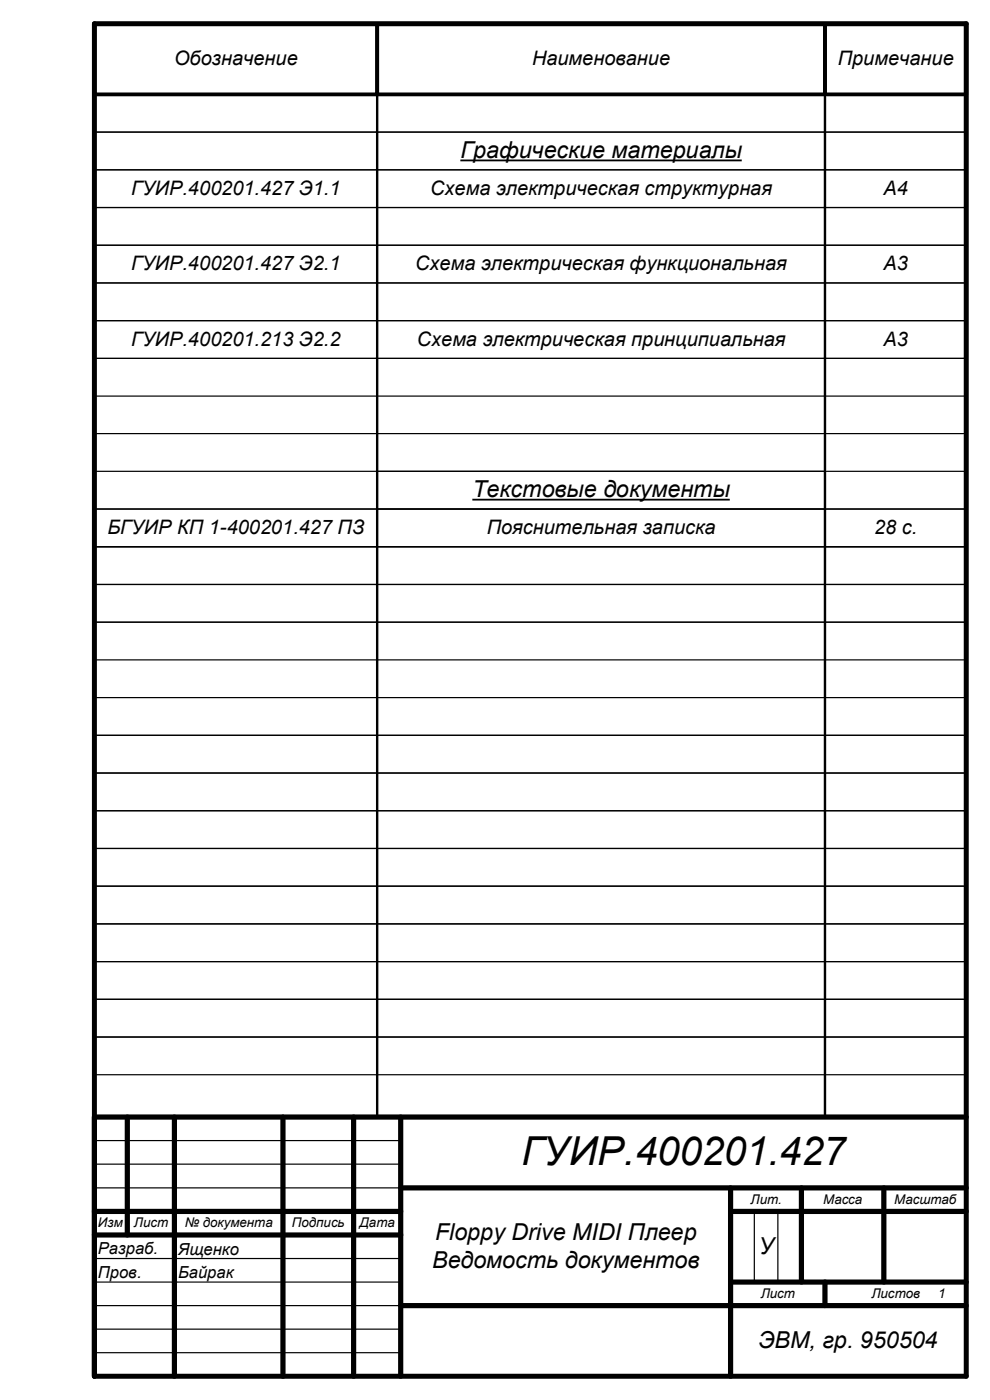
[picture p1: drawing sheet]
<svg xmlns="http://www.w3.org/2000/svg" width="210mm" height="297mm" viewBox="0 0 210 297" stroke-linecap="round" stroke-linejoin="round" font-family="sans-serif">
<defs><g id="words">
<text font-size="8.5" x="110.6" y="247.1">ГУИР.400201.427</text>
<g font-size="5">
<text x="97.7" y="33.5">Графические материалы</text>
<text x="100.2" y="105.5">Текстовые документы</text>
<text x="92.3" y="263">Floppy Drive MIDI Плеер</text>
<text x="91.7" y="268.9">Ведомость документов</text>
<text x="161" y="266">У</text>
<text x="160.9" y="286">ЭВМ, гр. 950504</text>
</g>
<g font-size="4.2">
<text x="36.9" y="13.8">Обозначение</text>
<text x="112.9" y="13.8">Наименование</text>
<text x="177.7" y="13.8">Примечание</text>
<text x="27.9" y="41.3">ГУИР.400201.427 Э1.1</text>
<text x="91.3" y="41.3">Схема электрическая структурная</text>
<text x="187.4" y="41.3">A4</text>
<text x="27.9" y="57.3">ГУИР.400201.427 Э2.1</text>
<text x="88.1" y="57.3">Схема электрическая функциональная</text>
<text x="187.4" y="57.3">A3</text>
<text x="27.9" y="73.3">ГУИР.400201.213 Э2.2</text>
<text x="88.4" y="73.3">Схема электрическая принципиальная</text>
<text x="187.4" y="73.3">A3</text>
<text x="22.8" y="113.3">БГУИР КП 1-400201.427 ПЗ</text>
<text x="103.3" y="113.3">Пояснительная записка</text>
<text x="185.4" y="113.3">28 с.</text>
</g>
<g font-size="3.5">
<text x="20.7" y="266.1">Разраб.</text>
<text x="37.8" y="266.1">Ященко</text>
<text x="20.7" y="271.1">Пров.</text>
<text x="37.8" y="271.2">Байрак</text>
</g>
<g font-size="2.8">
<text x="159.2" y="255.4">Лит.</text>
<text x="174.6" y="255.4">Масса</text>
<text x="189.7" y="255.4">Масштаб</text>
<text x="20.8" y="260.3">Изм</text>
<text x="28.4" y="260.3">Лист</text>
<text x="39.2" y="260.3">№ документа</text>
<text x="61.9" y="260.3">Подпись</text>
<text x="76.3" y="260.3">Дата</text>
<text x="161.4" y="275.3">Лист</text>
<text x="184.9" y="275.3">Листов</text>
<text x="199" y="275.3">1</text>
</g>
</g></defs>
<g fill="none" stroke="#000" stroke-width="1.1">
<path d="M20 5h185v287h-185zM27 237v25M37 237v55M60 237v55M75 237v55M85 237v55M205 237h-185v55M20 257h65M85 252h120M155 252v40M155 257h50M170 252v20"/>
<path d="M187.5 252v20M20 262h65M85 277h120M155 272h50M175 272v5"/>
</g>
<g fill="none" stroke="#000" stroke-width=".25">
<path d="M20 20h60v8h-60zM20 28h60v8h-60zM20 36h60v8h-60zM80 20h95v8h-95zM80 28h95v8h-95zM80 36h95v8h-95zM175 20h30v8h-30zM175 28h30v8h-30zM175 36h30v8h-30zM20 44h60v8h-60zM20 52h60v8h-60zM80 44h95v8h-95z"/>
<path d="M80 52h95v8h-95zM175 44h30v8h-30zM175 52h30v8h-30zM20 60h60v8h-60zM20 68h60v8h-60zM20 76h60v8h-60zM80 60h95v8h-95zM80 68h95v8h-95zM80 76h95v8h-95zM175 60h30v8h-30zM175 68h30v8h-30zM175 76h30v8h-30z"/>
<path d="M20 92h60v8h-60zM80 92h95v8h-95zM80 100h95v8h-95zM175 92h30v8h-30zM20 108h60v8h-60zM20 116h60v8h-60zM80 108h95v8h-95zM80 116h95v8h-95zM175 108h30v8h-30zM175 116h30v8h-30zM20 124h60v8h-60zM20 132h60v8h-60z"/>
<path d="M80 124h95v8h-95zM80 132h95v8h-95zM175 124h30v8h-30zM175 132h30v8h-30zM20 148h60v8h-60zM20 156h60v8h-60zM80 148h95v8h-95zM80 156h95v8h-95zM175 148h30v8h-30zM175 156h30v8h-30zM20 164h60v8h-60zM20 172h60v8h-60z"/>
<path d="M80 164h95v8h-95zM80 172h95v8h-95zM175 164h30v8h-30zM175 172h30v8h-30zM20 180h60v8h-60zM20 188h60v8h-60zM20 196h60v8h-60zM80 180h95v8h-95zM80 188h95v8h-95zM80 196h95v8h-95zM175 180h30v8h-30zM175 188h30v8h-30z"/>
<path d="M175 196h30v8h-30zM20 204h60v8h-60zM20 212h60v8h-60zM80 204h95v8h-95zM80 212h95v8h-95zM175 204h30v8h-30zM175 212h30v8h-30zM20 220h60v8h-60zM80 220h95v8h-95zM175 220h30v8h-30zM20 242h65M20 247h65"/>
<path d="M20 252h65M160 257v15M165 257v15M20 267h65M20 272h65M20 277h65.1M20 282h65M20 287h65"/>
</g>
<path d="M20 5h60v15h-60zM80 5h95v15h-95zM175 5h30v15h-30z" fill="none" stroke="#000" stroke-width=".8"/>
<path d="M97.7 34h59.7M100.2 106h54.6" fill="none" stroke="#000" stroke-width=".38"/>
<path d="M80 5v232M175 5v232" fill="none" stroke="#000" stroke-width=".51"/>
<use href="#words"/>
</svg>
